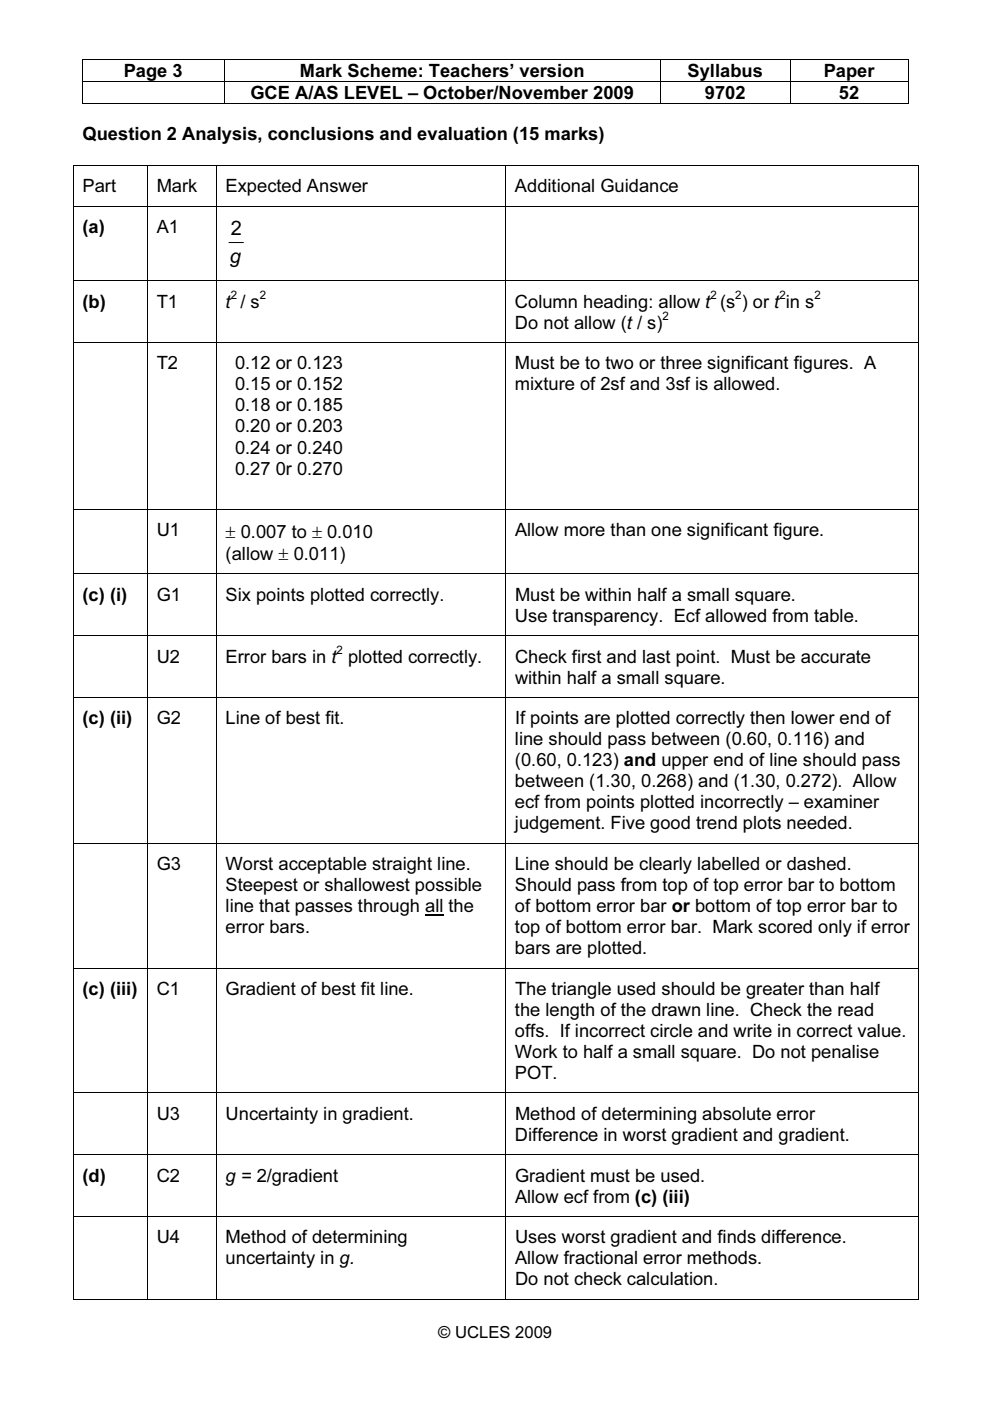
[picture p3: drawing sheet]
<svg xmlns="http://www.w3.org/2000/svg" width="210mm" height="297mm" viewBox="0 0 210 297" stroke-linecap="round" stroke-linejoin="round" font-family="sans-serif">
<defs><g id="words">
<g font-size="4.2">
<text x="48.9" y="49.8">2</text>
<text x="48.8" y="55.8">g</text>
</g>
<g font-size="3.9">
<text x="26.2" y="16.4">Page 3</text>
<text x="63.6" y="16.4">Mark Scheme: Teachers’ version</text>
<text x="145.8" y="16.4">Syllabus</text>
<text x="174.6" y="16.4">Paper</text>
<text x="53.1" y="21">GCE A/AS LEVEL – October/November 2009</text>
<text x="149.5" y="21">9702</text>
<text x="177.9" y="21">52</text>
<text x="17.5" y="29.7">Question 2 Analysis, conclusions and evaluation (15 marks)</text>
<text x="17.5" y="40.8">Part</text>
<text x="33.2" y="40.8">Mark</text>
<text x="47.8" y="40.8">Expected Answer</text>
<text x="109.2" y="40.8">Additional Guidance</text>
<text x="17.5" y="49.4">(a)</text>
<text x="33.2" y="49.4">A1</text>
<text x="17.5" y="65.2">(b)</text>
<text x="33.2" y="65.2">T1</text>
<text x="47.8" y="65.2">t / s</text>
<text x="109.2" y="65.2">Column heading: allow t (s ) or t in s</text>
<text x="109.2" y="69.7">Do not allow (t / s)</text>
<text x="33.2" y="78.3">T2</text>
<text x="49.8" y="78.3">0.12 or 0.123</text>
<text x="49.8" y="82.8">0.15 or 0.152</text>
<text x="109.2" y="78.3">Must be to two or three significant figures. A</text>
<text x="109.2" y="82.8">mixture of 2sf and 3sf is allowed.</text>
<text x="49.8" y="87.2">0.18 or 0.185</text>
<text x="49.8" y="91.7">0.20 or 0.203</text>
<text x="49.8" y="96.2">0.24 or 0.240</text>
<text x="49.8" y="100.6">0.27 0r 0.270</text>
<text x="33.2" y="113.7">U1</text>
<text x="47.8" y="114">± 0.007 to ± 0.010</text>
<text x="109.2" y="113.7">Allow more than one significant figure.</text>
<text x="47.8" y="118.7">(allow ± 0.011)</text>
<text x="17.5" y="127.4">(c) (i)</text>
<text x="33.2" y="127.4">G1</text>
<text x="47.8" y="127.4">Six points plotted correctly.</text>
<text x="109.2" y="131.8">Use transparency. Ecf allowed from table.</text>
<text x="109.2" y="127.4">Must be within half a small square.</text>
<text x="33.2" y="140.5">U2</text>
<text x="47.8" y="140.5">Error bars in t plotted correctly.</text>
<text x="109.2" y="140.5">Check first and last point. Must be accurate</text>
<text x="109.2" y="144.9">within half a small square.</text>
<text x="17.5" y="153.6">(c) (ii)</text>
<text x="33.2" y="153.6">G2</text>
<text x="47.8" y="153.6">Line of best fit.</text>
<text x="109.2" y="153.6">If points are plotted correctly then lower end of</text>
<text x="109.2" y="158">line should pass between (0.60, 0.116) and</text>
<text x="109.2" y="166.9">between (1.30, 0.268) and (1.30, 0.272). Allow</text>
<text x="109.2" y="162.5">(0.60, 0.123) and upper end of line should pass</text>
<text x="109.2" y="171.4">ecf from points plotted incorrectly – examiner</text>
<text x="109.2" y="175.9">judgement. Five good trend plots needed.</text>
<text x="33.2" y="184.5">G3</text>
<text x="47.8" y="184.5">Worst acceptable straight line.</text>
<text x="109.2" y="184.5">Line should be clearly labelled or dashed.</text>
<text x="47.8" y="189">Steepest or shallowest possible</text>
<text x="109.2" y="188.9">Should pass from top of top error bar to bottom</text>
<text x="47.8" y="197.9">error bars.</text>
<text x="47.8" y="193.4">line that passes through all the</text>
<text x="109.2" y="193.4">of bottom error bar or bottom of top error bar to</text>
<text x="109.2" y="197.9">top of bottom error bar. Mark scored only if error</text>
<text x="109.2" y="202.3">bars are plotted.</text>
<text x="17.5" y="211">(c) (iii)</text>
<text x="33.2" y="211">C1</text>
<text x="47.8" y="211">Gradient of best fit line.</text>
<text x="109.2" y="215.4">the length of the drawn line. Check the read</text>
<text x="109.2" y="211">The triangle used should be greater than half</text>
<text x="109.2" y="219.9">offs. If incorrect circle and write in correct value.</text>
<text x="109.2" y="224.3">Work to half a small square. Do not penalise</text>
<text x="109.2" y="228.8">POT.</text>
<text x="33.2" y="237.4">U3</text>
<text x="47.8" y="237.4">Uncertainty in gradient.</text>
<text x="109.2" y="237.4">Method of determining absolute error</text>
<text x="109.2" y="241.9">Difference in worst gradient and gradient.</text>
<text x="17.5" y="250.5">(d)</text>
<text x="33.2" y="250.5">C2</text>
<text x="47.8" y="250.5">g = 2/gradient</text>
<text x="109.2" y="250.5">Gradient must be used.</text>
<text x="109.2" y="255">Allow ecf from (c) (iii)</text>
<text x="33.2" y="263.6">U4</text>
<text x="47.8" y="263.6">Method of determining</text>
<text x="109.2" y="263.6">Uses worst gradient and finds difference.</text>
<text x="47.8" y="268.1">uncertainty in g.</text>
<text x="109.2" y="268.1">Allow fractional error methods.</text>
<text x="109.2" y="272.5">Do not check calculation.</text>
</g>
<text font-size="3.5" x="92.9" y="283.8">© UCLES 2009</text>
<g font-size="2.5">
<text x="48.9" y="63.5">2</text>
<text x="55.1" y="63.5">2</text>
<text x="150.6" y="63.5">2</text>
<text x="155.9" y="63.5">2</text>
<text x="165.3" y="63.5">2</text>
<text x="172.7" y="63.5">2</text>
<text x="140.5" y="67.9">2</text>
<text x="71.4" y="138.7">2</text>
</g>
</g></defs>
<g fill="#000">
<path d="M17.4 12.6h.2v.1h-.2zM17.4 17.2h.2v.2h-.2zM47.4 12.6h.2v.1h-.2zM47.4 17.2h.2v.2h-.2zM139.9 12.6h.2v.1h-.2zM139.9 17.2h.2v.2h-.2zM167.4 12.6h.2v.1h-.2zM167.4 17.2h.2v.2h-.2zM192.4 12.6h.2v.1h-.2zM192.4 17.2h.2v.2h-.2zM192.4 21.8h.2v.2h-.2zM194.7 35h.2v.2h-.2z"/>
<path d="M194.7 275.4h.2v.1h-.2z"/>
</g>
<g fill="none" stroke="#000" stroke-width=".21">
<path d="M17.4 12.6h30M17.5 12.7v4.5M17.5 17.4v4.6M17.6 17.3h29.8M47.5 12.7v4.5M47.5 17.4v4.6M47.6 12.6h92.3M47.6 17.3h92.3M140 12.7v4.5M140 17.4v4.6M140.1 12.6h27.3M140.1 17.3h27.3"/>
<path d="M167.5 12.7v4.5M167.5 17.4v4.6M167.6 12.6h24.8M167.6 17.3h24.8M192.5 12.7v4.5M192.5 17.4v4.6M15.5 35.1h15.7M15.6 35v240.5M17.4 21.9h30M31.3 35v240.5M31.4 35.1h14.4M45.9 35v240.5"/>
<path d="M46 35.1h61.2M47.6 21.9h92.3M107.3 35v240.5M107.4 35.1h87.3M140.1 21.9h27.3M167.6 21.9h24.8M194.8 35v240.5M15.7 43.7h15.5M15.7 59.5h15.5M31.4 43.7h14.4M31.4 59.5h14.4M46 43.7h61.2"/>
<path d="M46 59.5h61.2M48.5 51.4h3.1M107.4 43.7h87.3M107.4 59.5h87.3M15.7 72.6h15.5M31.4 72.6h14.4M46 72.6h61.2M107.4 72.6h87.3M15.7 108h15.5M31.4 108h14.4M46 108h61.2M107.4 108h87.3"/>
<path d="M15.7 121.7h15.5M15.7 134.7h15.5M31.4 121.7h14.4M31.4 134.7h14.4M46 121.7h61.2M46 134.7h61.2M107.4 121.7h87.3M107.4 134.7h87.3M15.7 147.8h15.5M31.4 147.8h14.4M46 147.8h61.2M107.4 147.8h87.3"/>
<path d="M15.7 178.8h15.5M31.4 178.8h14.4M46 178.8h61.2M107.4 178.8h87.3M15.7 205.2h15.5M31.4 205.2h14.4M46 205.2h61.2M107.4 205.2h87.3M15.7 231.7h15.5M31.4 231.7h14.4M46 231.7h61.2M107.4 231.7h87.3"/>
<path d="M15.7 244.8h15.5M15.7 257.9h15.5M31.4 244.8h14.4M31.4 257.9h14.4M46 244.8h61.2M46 257.9h61.2M107.4 244.8h87.3M107.4 257.9h87.3M15.5 275.4h15.7M31.4 275.4h14.4M46 275.4h61.2M107.4 275.4h87.3"/>
</g>
<path d="M90.1 194h3.9" fill="none" stroke="#000" stroke-width=".28"/>
<use href="#words"/>
</svg>
